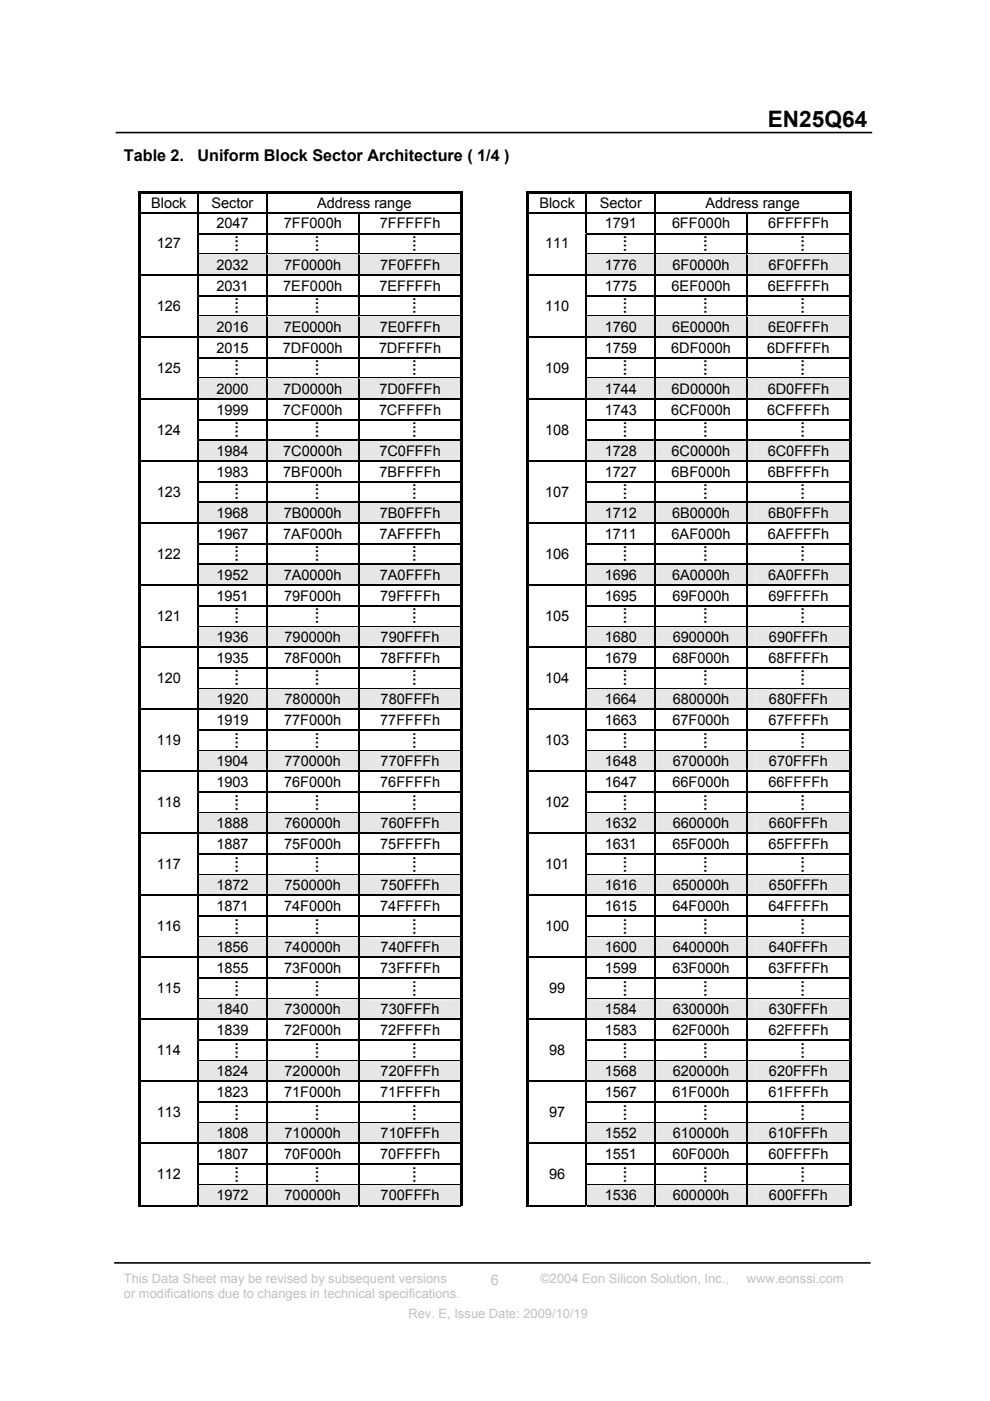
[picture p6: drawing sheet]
<svg xmlns="http://www.w3.org/2000/svg" width="210mm" height="297mm" viewBox="0 0 210 297" stroke-linecap="round" stroke-linejoin="round" font-family="sans-serif">
<defs><g id="words">
<text font-size="4.8" x="162.9" y="26.9">EN25Q64</text>
<g font-size="3.4">
<text x="26.3" y="34.1">Table 2.</text>
<text x="41.9" y="34.1">Uniform Block Sector Architecture ( 1/4 )</text>
</g>
<g font-size="3.1">
<text x="32" y="44.2">Block</text>
<text x="44.8" y="44.2">Sector</text>
<text x="67.3" y="44.2">Address range</text>
<text x="114.4" y="44.2">Block</text>
<text x="127.2" y="44.2">Sector</text>
<text x="149.6" y="44.2">Address range</text>
<text x="33.3" y="52.7">127</text>
<text x="45.9" y="48.4">2047</text>
<text x="50.4" y="53.5" transform="rotate(-90 50.4 53.5)">….</text>
<text x="60.2" y="48.4">7FF000h</text>
<text x="67.5" y="53.5" transform="rotate(-90 67.5 53.5)">….</text>
<text x="80.5" y="48.4">7FFFFFh</text>
<text x="88.1" y="53.5" transform="rotate(-90 88.1 53.5)">….</text>
<text x="115.6" y="52.7">111</text>
<text x="128.3" y="48.4">1791</text>
<text x="132.8" y="53.5" transform="rotate(-90 132.8 53.5)">….</text>
<text x="142.5" y="48.4">6FF000h</text>
<text x="149.8" y="53.5" transform="rotate(-90 149.8 53.5)">….</text>
<text x="162.9" y="48.4">6FFFFFh</text>
<text x="170.5" y="53.5" transform="rotate(-90 170.5 53.5)">….</text>
<text x="45.9" y="57.2">2032</text>
<text x="60.3" y="57.2">7F0000h</text>
<text x="80.6" y="57.2">7F0FFFh</text>
<text x="128.3" y="57.2">1776</text>
<text x="142.6" y="57.2">6F0000h</text>
<text x="163" y="57.2">6F0FFFh</text>
<text x="33.3" y="65.8">126</text>
<text x="45.9" y="61.6">2031</text>
<text x="60.1" y="61.6">7EF000h</text>
<text x="80.5" y="61.6">7EFFFFh</text>
<text x="115.6" y="65.8">110</text>
<text x="128.3" y="61.6">1775</text>
<text x="142.5" y="61.6">6EF000h</text>
<text x="162.8" y="61.6">6EFFFFh</text>
<text x="45.9" y="70.4">2016</text>
<text x="50.4" y="66.6" transform="rotate(-90 50.4 66.6)">….</text>
<text x="60.2" y="70.4">7E0000h</text>
<text x="67.5" y="66.6" transform="rotate(-90 67.5 66.6)">….</text>
<text x="80.6" y="70.4">7E0FFFh</text>
<text x="88.1" y="66.6" transform="rotate(-90 88.1 66.6)">….</text>
<text x="128.3" y="70.4">1760</text>
<text x="132.8" y="66.6" transform="rotate(-90 132.8 66.6)">….</text>
<text x="142.5" y="70.4">6E0000h</text>
<text x="149.8" y="66.6" transform="rotate(-90 149.8 66.6)">….</text>
<text x="162.9" y="70.4">6E0FFFh</text>
<text x="170.5" y="66.6" transform="rotate(-90 170.5 66.6)">….</text>
<text x="45.9" y="74.7">2015</text>
<text x="60" y="74.7">7DF000h</text>
<text x="80.4" y="74.7">7DFFFFh</text>
<text x="128.3" y="74.7">1759</text>
<text x="142.4" y="74.7">6DF000h</text>
<text x="162.7" y="74.7">6DFFFFh</text>
<text x="33.3" y="79">125</text>
<text x="45.9" y="83.5">2000</text>
<text x="50.4" y="79.8" transform="rotate(-90 50.4 79.8)">….</text>
<text x="60.1" y="83.5">7D0000h</text>
<text x="67.5" y="79.8" transform="rotate(-90 67.5 79.8)">….</text>
<text x="80.5" y="83.5">7D0FFFh</text>
<text x="88.1" y="79.8" transform="rotate(-90 88.1 79.8)">….</text>
<text x="115.6" y="79">109</text>
<text x="128.3" y="83.5">1744</text>
<text x="132.8" y="79.8" transform="rotate(-90 132.8 79.8)">….</text>
<text x="142.5" y="83.5">6D0000h</text>
<text x="149.8" y="79.8" transform="rotate(-90 149.8 79.8)">….</text>
<text x="162.8" y="83.5">6D0FFFh</text>
<text x="170.5" y="79.8" transform="rotate(-90 170.5 79.8)">….</text>
<text x="45.9" y="87.9">1999</text>
<text x="60" y="87.9">7CF000h</text>
<text x="80.4" y="87.9">7CFFFFh</text>
<text x="128.3" y="87.9">1743</text>
<text x="142.4" y="87.9">6CF000h</text>
<text x="162.7" y="87.9">6CFFFFh</text>
<text x="33.3" y="92.2">124</text>
<text x="50.4" y="92.9" transform="rotate(-90 50.4 92.9)">….</text>
<text x="67.5" y="92.9" transform="rotate(-90 67.5 92.9)">….</text>
<text x="88.1" y="92.9" transform="rotate(-90 88.1 92.9)">….</text>
<text x="115.6" y="92.2">108</text>
<text x="132.8" y="92.9" transform="rotate(-90 132.8 92.9)">….</text>
<text x="149.8" y="92.9" transform="rotate(-90 149.8 92.9)">….</text>
<text x="170.5" y="92.9" transform="rotate(-90 170.5 92.9)">….</text>
<text x="45.9" y="96.7">1984</text>
<text x="45.9" y="101">1983</text>
<text x="60.1" y="101">7BF000h</text>
<text x="60.1" y="96.7">7C0000h</text>
<text x="80.5" y="101">7BFFFFh</text>
<text x="80.5" y="96.7">7C0FFFh</text>
<text x="128.3" y="96.7">1728</text>
<text x="128.3" y="101">1727</text>
<text x="142.5" y="101">6BF000h</text>
<text x="142.5" y="96.7">6C0000h</text>
<text x="162.8" y="101">6BFFFFh</text>
<text x="162.8" y="96.7">6C0FFFh</text>
<text x="33.3" y="105.3">123</text>
<text x="50.4" y="106.1" transform="rotate(-90 50.4 106.1)">….</text>
<text x="67.5" y="106.1" transform="rotate(-90 67.5 106.1)">….</text>
<text x="88.1" y="106.1" transform="rotate(-90 88.1 106.1)">….</text>
<text x="115.6" y="105.3">107</text>
<text x="132.8" y="106.1" transform="rotate(-90 132.8 106.1)">….</text>
<text x="149.8" y="106.1" transform="rotate(-90 149.8 106.1)">….</text>
<text x="170.5" y="106.1" transform="rotate(-90 170.5 106.1)">….</text>
<text x="45.9" y="109.8">1968</text>
<text x="60.2" y="109.8">7B0000h</text>
<text x="80.6" y="109.8">7B0FFFh</text>
<text x="128.3" y="109.8">1712</text>
<text x="142.5" y="109.8">6B0000h</text>
<text x="162.9" y="109.8">6B0FFFh</text>
<text x="33.3" y="118.5">122</text>
<text x="45.9" y="114.2">1967</text>
<text x="50.4" y="119.3" transform="rotate(-90 50.4 119.3)">….</text>
<text x="60.1" y="114.2">7AF000h</text>
<text x="67.5" y="119.3" transform="rotate(-90 67.5 119.3)">….</text>
<text x="80.5" y="114.2">7AFFFFh</text>
<text x="88.1" y="119.3" transform="rotate(-90 88.1 119.3)">….</text>
<text x="115.6" y="118.5">106</text>
<text x="128.3" y="114.2">1711</text>
<text x="132.8" y="119.3" transform="rotate(-90 132.8 119.3)">….</text>
<text x="142.5" y="114.2">6AF000h</text>
<text x="149.8" y="119.3" transform="rotate(-90 149.8 119.3)">….</text>
<text x="162.8" y="114.2">6AFFFFh</text>
<text x="170.5" y="119.3" transform="rotate(-90 170.5 119.3)">….</text>
<text x="45.9" y="123">1952</text>
<text x="60.2" y="123">7A0000h</text>
<text x="80.6" y="123">7A0FFFh</text>
<text x="128.3" y="123">1696</text>
<text x="142.5" y="123">6A0000h</text>
<text x="162.9" y="123">6A0FFFh</text>
<text x="33.3" y="131.6">121</text>
<text x="45.9" y="127.4">1951</text>
<text x="60.3" y="127.4">79F000h</text>
<text x="80.6" y="127.4">79FFFFh</text>
<text x="115.6" y="131.6">105</text>
<text x="128.3" y="127.4">1695</text>
<text x="142.6" y="127.4">69F000h</text>
<text x="163" y="127.4">69FFFFh</text>
<text x="45.9" y="136.1">1936</text>
<text x="50.4" y="132.4" transform="rotate(-90 50.4 132.4)">….</text>
<text x="60.3" y="136.1">790000h</text>
<text x="67.5" y="132.4" transform="rotate(-90 67.5 132.4)">….</text>
<text x="80.7" y="136.1">790FFFh</text>
<text x="88.1" y="132.4" transform="rotate(-90 88.1 132.4)">….</text>
<text x="128.3" y="136.1">1680</text>
<text x="132.8" y="132.4" transform="rotate(-90 132.8 132.4)">….</text>
<text x="142.7" y="136.1">690000h</text>
<text x="149.8" y="132.4" transform="rotate(-90 149.8 132.4)">….</text>
<text x="163.1" y="136.1">690FFFh</text>
<text x="170.5" y="132.4" transform="rotate(-90 170.5 132.4)">….</text>
<text x="45.9" y="140.5">1935</text>
<text x="60.3" y="140.5">78F000h</text>
<text x="80.6" y="140.5">78FFFFh</text>
<text x="128.3" y="140.5">1679</text>
<text x="142.6" y="140.5">68F000h</text>
<text x="163" y="140.5">68FFFFh</text>
<text x="33.3" y="144.8">120</text>
<text x="45.9" y="149.3">1920</text>
<text x="50.4" y="145.5" transform="rotate(-90 50.4 145.5)">….</text>
<text x="60.3" y="149.3">780000h</text>
<text x="67.5" y="145.5" transform="rotate(-90 67.5 145.5)">….</text>
<text x="80.7" y="149.3">780FFFh</text>
<text x="88.1" y="145.5" transform="rotate(-90 88.1 145.5)">….</text>
<text x="115.6" y="144.8">104</text>
<text x="128.3" y="149.3">1664</text>
<text x="132.8" y="145.5" transform="rotate(-90 132.8 145.5)">….</text>
<text x="142.7" y="149.3">680000h</text>
<text x="149.8" y="145.5" transform="rotate(-90 149.8 145.5)">….</text>
<text x="163.1" y="149.3">680FFFh</text>
<text x="170.5" y="145.5" transform="rotate(-90 170.5 145.5)">….</text>
<text x="45.9" y="153.7">1919</text>
<text x="60.3" y="153.7">77F000h</text>
<text x="80.6" y="153.7">77FFFFh</text>
<text x="128.3" y="153.7">1663</text>
<text x="142.6" y="153.7">67F000h</text>
<text x="163" y="153.7">67FFFFh</text>
<text x="33.3" y="157.9">119</text>
<text x="50.4" y="158.7" transform="rotate(-90 50.4 158.7)">….</text>
<text x="67.5" y="158.7" transform="rotate(-90 67.5 158.7)">….</text>
<text x="88.1" y="158.7" transform="rotate(-90 88.1 158.7)">….</text>
<text x="115.6" y="157.9">103</text>
<text x="132.8" y="158.7" transform="rotate(-90 132.8 158.7)">….</text>
<text x="149.8" y="158.7" transform="rotate(-90 149.8 158.7)">….</text>
<text x="170.5" y="158.7" transform="rotate(-90 170.5 158.7)">….</text>
<text x="45.9" y="162.4">1904</text>
<text x="45.9" y="166.8">1903</text>
<text x="60.3" y="166.8">76F000h</text>
<text x="60.3" y="162.4">770000h</text>
<text x="80.6" y="166.8">76FFFFh</text>
<text x="80.7" y="162.4">770FFFh</text>
<text x="128.3" y="162.4">1648</text>
<text x="128.3" y="166.8">1647</text>
<text x="142.6" y="166.8">66F000h</text>
<text x="142.7" y="162.4">670000h</text>
<text x="163" y="166.8">66FFFFh</text>
<text x="163.1" y="162.4">670FFFh</text>
<text x="33.3" y="171.1">118</text>
<text x="50.4" y="171.9" transform="rotate(-90 50.4 171.9)">….</text>
<text x="67.5" y="171.9" transform="rotate(-90 67.5 171.9)">….</text>
<text x="88.1" y="171.9" transform="rotate(-90 88.1 171.9)">….</text>
<text x="115.6" y="171.1">102</text>
<text x="132.8" y="171.9" transform="rotate(-90 132.8 171.9)">….</text>
<text x="149.8" y="171.9" transform="rotate(-90 149.8 171.9)">….</text>
<text x="170.5" y="171.9" transform="rotate(-90 170.5 171.9)">….</text>
<text x="45.9" y="175.6">1888</text>
<text x="45.9" y="180">1887</text>
<text x="60.3" y="180">75F000h</text>
<text x="60.3" y="175.6">760000h</text>
<text x="80.6" y="180">75FFFFh</text>
<text x="80.7" y="175.6">760FFFh</text>
<text x="128.3" y="175.6">1632</text>
<text x="128.3" y="180">1631</text>
<text x="142.6" y="180">65F000h</text>
<text x="142.7" y="175.6">660000h</text>
<text x="163" y="180">65FFFFh</text>
<text x="163.1" y="175.6">660FFFh</text>
<text x="33.3" y="184.2">117</text>
<text x="50.4" y="185" transform="rotate(-90 50.4 185)">….</text>
<text x="67.5" y="185" transform="rotate(-90 67.5 185)">….</text>
<text x="88.1" y="185" transform="rotate(-90 88.1 185)">….</text>
<text x="115.6" y="184.2">101</text>
<text x="132.8" y="185" transform="rotate(-90 132.8 185)">….</text>
<text x="149.8" y="185" transform="rotate(-90 149.8 185)">….</text>
<text x="170.5" y="185" transform="rotate(-90 170.5 185)">….</text>
<text x="45.9" y="188.7">1872</text>
<text x="60.3" y="188.7">750000h</text>
<text x="80.7" y="188.7">750FFFh</text>
<text x="128.3" y="188.7">1616</text>
<text x="142.7" y="188.7">650000h</text>
<text x="163.1" y="188.7">650FFFh</text>
<text x="33.3" y="197.4">116</text>
<text x="45.9" y="193.1">1871</text>
<text x="60.3" y="193.1">74F000h</text>
<text x="80.6" y="193.1">74FFFFh</text>
<text x="115.6" y="197.4">100</text>
<text x="128.3" y="193.1">1615</text>
<text x="142.6" y="193.1">64F000h</text>
<text x="163" y="193.1">64FFFFh</text>
<text x="45.9" y="201.9">1856</text>
<text x="50.4" y="198.2" transform="rotate(-90 50.4 198.2)">….</text>
<text x="60.3" y="201.9">740000h</text>
<text x="67.5" y="198.2" transform="rotate(-90 67.5 198.2)">….</text>
<text x="80.7" y="201.9">740FFFh</text>
<text x="88.1" y="198.2" transform="rotate(-90 88.1 198.2)">….</text>
<text x="128.3" y="201.9">1600</text>
<text x="132.8" y="198.2" transform="rotate(-90 132.8 198.2)">….</text>
<text x="142.7" y="201.9">640000h</text>
<text x="149.8" y="198.2" transform="rotate(-90 149.8 198.2)">….</text>
<text x="163.1" y="201.9">640FFFh</text>
<text x="170.5" y="198.2" transform="rotate(-90 170.5 198.2)">….</text>
<text x="45.9" y="206.3">1855</text>
<text x="60.3" y="206.3">73F000h</text>
<text x="80.6" y="206.3">73FFFFh</text>
<text x="128.3" y="206.3">1599</text>
<text x="142.6" y="206.3">63F000h</text>
<text x="163" y="206.3">63FFFFh</text>
<text x="33.3" y="210.5">115</text>
<text x="45.9" y="215.1">1840</text>
<text x="50.4" y="211.3" transform="rotate(-90 50.4 211.3)">….</text>
<text x="60.3" y="215.1">730000h</text>
<text x="67.5" y="211.3" transform="rotate(-90 67.5 211.3)">….</text>
<text x="80.7" y="215.1">730FFFh</text>
<text x="88.1" y="211.3" transform="rotate(-90 88.1 211.3)">….</text>
<text x="116.5" y="210.5">99</text>
<text x="128.3" y="215.1">1584</text>
<text x="132.8" y="211.3" transform="rotate(-90 132.8 211.3)">….</text>
<text x="142.7" y="215.1">630000h</text>
<text x="149.8" y="211.3" transform="rotate(-90 149.8 211.3)">….</text>
<text x="163.1" y="215.1">630FFFh</text>
<text x="170.5" y="211.3" transform="rotate(-90 170.5 211.3)">….</text>
<text x="45.9" y="219.4">1839</text>
<text x="60.3" y="219.4">72F000h</text>
<text x="80.6" y="219.4">72FFFFh</text>
<text x="128.3" y="219.4">1583</text>
<text x="142.6" y="219.4">62F000h</text>
<text x="163" y="219.4">62FFFFh</text>
<text x="33.3" y="223.7">114</text>
<text x="50.4" y="224.5" transform="rotate(-90 50.4 224.5)">….</text>
<text x="67.5" y="224.5" transform="rotate(-90 67.5 224.5)">….</text>
<text x="88.1" y="224.5" transform="rotate(-90 88.1 224.5)">….</text>
<text x="116.5" y="223.7">98</text>
<text x="132.8" y="224.5" transform="rotate(-90 132.8 224.5)">….</text>
<text x="149.8" y="224.5" transform="rotate(-90 149.8 224.5)">….</text>
<text x="170.5" y="224.5" transform="rotate(-90 170.5 224.5)">….</text>
<text x="45.9" y="228.2">1824</text>
<text x="45.9" y="232.6">1823</text>
<text x="60.3" y="232.6">71F000h</text>
<text x="60.3" y="228.2">720000h</text>
<text x="80.6" y="232.6">71FFFFh</text>
<text x="80.7" y="228.2">720FFFh</text>
<text x="128.3" y="228.2">1568</text>
<text x="128.3" y="232.6">1567</text>
<text x="142.6" y="232.6">61F000h</text>
<text x="142.7" y="228.2">620000h</text>
<text x="163" y="232.6">61FFFFh</text>
<text x="163.1" y="228.2">620FFFh</text>
<text x="33.3" y="236.8">113</text>
<text x="50.4" y="237.6" transform="rotate(-90 50.4 237.6)">….</text>
<text x="67.5" y="237.6" transform="rotate(-90 67.5 237.6)">….</text>
<text x="88.1" y="237.6" transform="rotate(-90 88.1 237.6)">….</text>
<text x="116.5" y="236.8">97</text>
<text x="132.8" y="237.6" transform="rotate(-90 132.8 237.6)">….</text>
<text x="149.8" y="237.6" transform="rotate(-90 149.8 237.6)">….</text>
<text x="170.5" y="237.6" transform="rotate(-90 170.5 237.6)">….</text>
<text x="45.9" y="241.3">1808</text>
<text x="45.9" y="245.7">1807</text>
<text x="60.3" y="245.7">70F000h</text>
<text x="60.3" y="241.3">710000h</text>
<text x="80.6" y="245.7">70FFFFh</text>
<text x="80.7" y="241.3">710FFFh</text>
<text x="128.3" y="241.3">1552</text>
<text x="128.3" y="245.7">1551</text>
<text x="142.6" y="245.7">60F000h</text>
<text x="142.7" y="241.3">610000h</text>
<text x="163" y="245.7">60FFFFh</text>
<text x="163.1" y="241.3">610FFFh</text>
<text x="33.3" y="250">112</text>
<text x="50.4" y="250.8" transform="rotate(-90 50.4 250.8)">….</text>
<text x="67.5" y="250.8" transform="rotate(-90 67.5 250.8)">….</text>
<text x="88.1" y="250.8" transform="rotate(-90 88.1 250.8)">….</text>
<text x="116.5" y="250">96</text>
<text x="132.8" y="250.8" transform="rotate(-90 132.8 250.8)">….</text>
<text x="149.8" y="250.8" transform="rotate(-90 149.8 250.8)">….</text>
<text x="170.5" y="250.8" transform="rotate(-90 170.5 250.8)">….</text>
<text x="45.9" y="254.5">1972</text>
<text x="60.3" y="254.5">700000h</text>
<text x="80.7" y="254.5">700FFFh</text>
<text x="128.3" y="254.5">1536</text>
<text x="142.7" y="254.5">600000h</text>
<text x="163.1" y="254.5">600FFFh</text>
</g>
<text font-size="3.1" fill="#c0c0c0" x="104.1" y="272.5">6</text>
<g font-size="2.7" fill="#c0c0c0">
<text x="26.3" y="275.3">or modifications due to changes in technical specifications.</text>
<text x="26.3" y="272.1">This Data Sheet may be revised by subsequent versions</text>
<text x="114.6" y="272.1">©2004 Eon Silicon Solution, Inc.,</text>
<text x="158.4" y="272.1">www.eonssi.com</text>
<text x="86.6" y="279.5">Rev. E, Issue Date: 2009/10/19</text>
</g>
</g></defs>
<path d="M24.5 28.1h160.5" fill="none" stroke="#000" stroke-width=".34"/>
<path d="M86.3 276.6h51.2v3.7h-51.2z" fill="#fff"/>
<path d="M24.2 267.8h160.5" fill="none" stroke="#000" stroke-width=".34"/>
<g fill="#000">
<path d="M29.4 40.6h.5v.5h-.5zM29.4 40.6h68.8v.5h-68.8zM29.4 41.1h.5v3.9h-.5zM29.4 45h.5v.3h-.5zM29.4 45.3h.5v4.1h-.5zM29.4 49.4h.5v.3h-.5zM29.4 49.7h.5v4.1h-.5zM41.9 45h.3v.3h-.3zM56.5 45h.2v.3h-.2zM75.9 45h.3v.3h-.3zM97.7 40.6h.5v.5h-.5zM97.7 41.1h.5v3.9h-.5z"/>
<path d="M97.7 45h.5v.3h-.5zM97.7 45.3h.5v4.1h-.5zM97.7 49.7h.5v4.1h-.5z"/>
</g>
<path d="M41.9 49.5h56.3M42 41.1v3.9M42 45.3v4.1M42 49.7v4.1" fill="none" stroke="#000" stroke-width=".25"/>
<path d="M29.9 45.1h12M42.2 45.1h14.3M56.6 41.1v3.9M56.6 45.3v4.1M56.6 49.7v4.1M56.7 45.1h19.2M76.1 45.3v4.1M76.1 49.7v4.1M76.2 45.1h21.5" fill="none" stroke="#000" stroke-width=".23"/>
<g fill="#e6e6e6">
<path d="M42.2 54.1h14.3v4.1h-14.3z"/>
<path d="M43.9 54.3h10.9v3.6h-10.9z"/>
<path d="M56.7 54.1h19.2v4.1h-19.2z"/>
<path d="M58.5 54.3h15.7v3.6h-15.7z"/>
<path d="M76.2 54.1h21.5v4.1h-21.5z"/>
<path d="M77.9 54.3h18.2v3.6h-18.2z"/>
</g>
<g fill="#000">
<path d="M29.4 53.8h.5v.3h-.5zM29.4 54.1h.5v4.1h-.5zM29.4 58.2h.5v.2h-.5zM41.9 53.8h.3v.3h-.3zM41.9 58.2h.3v.2h-.3zM56.5 53.8h.2v.3h-.2zM56.5 58.2h.2v.2h-.2zM75.9 53.8h.3v.3h-.3zM75.9 58.2h.3v.2h-.3zM97.7 53.8h.5v.3h-.5zM97.7 54.1h.5v4.1h-.5zM97.7 58.2h.5v.2h-.5z"/>
<path d="M29.4 58.4h.5v4.1h-.5zM29.4 62.5h.5v.3h-.5zM29.4 62.8h.5v4.1h-.5zM41.9 62.5h.3v.3h-.3zM56.5 62.5h.2v.3h-.2zM75.9 62.5h.3v.3h-.3zM97.7 58.4h.5v4.1h-.5zM97.7 62.5h.5v.3h-.5zM97.7 62.8h.5v4.1h-.5z"/>
</g>
<g fill="none" stroke="#000" stroke-width=".25">
<path d="M29.9 58.3h12M42 54.1v4.1M42 58.4v4.1M42.2 53.9h14.3M42.2 58.3h14.3M56.7 53.9h19.2M56.7 58.3h19.2M76.2 53.9h21.5M76.2 58.3h21.5M42 62.8v4.1M42.2 62.7h14.3M56.7 62.7h19.2"/>
<path d="M76.2 62.7h21.5"/>
</g>
<path d="M42.2 54h14.3M56.7 54h19.2M76.2 54h21.5" fill="none" stroke="#e6e6e6" stroke-width=".21"/>
<path d="M56.6 54.1v4.1M56.6 58.4v4.1M76.1 54.1v4.1M76.1 58.4v4.1M56.6 62.8v4.1M76.1 62.8v4.1" fill="none" stroke="#000" stroke-width=".23"/>
<g fill="#e6e6e6">
<path d="M42.2 67.2h14.3v4.1h-14.3z"/>
<path d="M43.9 67.5h10.9v3.5h-10.9z"/>
<path d="M56.7 67.2h19.2v4.1h-19.2z"/>
<path d="M58.5 67.5h15.7v3.5h-15.7z"/>
<path d="M76.2 67.2h21.5v4.1h-21.5z"/>
<path d="M77.9 67.5h18.2v3.5h-18.2z"/>
</g>
<g fill="#000">
<path d="M29.4 66.9h.5v.3h-.5zM29.4 67.2h.5v4.1h-.5zM29.4 71.3h.5v.3h-.5zM29.4 71.6h.5v4.1h-.5zM29.4 75.7h.5v.3h-.5zM41.9 66.9h.3v.3h-.3zM41.9 71.3h.3v.3h-.3zM41.9 75.7h.3v.3h-.3zM56.5 66.9h.2v.3h-.2zM56.5 71.3h.2v.3h-.2zM56.5 75.7h.2v.3h-.2zM75.9 66.9h.3v.3h-.3z"/>
<path d="M75.9 71.3h.3v.3h-.3zM75.9 75.7h.3v.3h-.3zM97.7 66.9h.5v.3h-.5zM97.7 67.2h.5v4.1h-.5zM97.7 71.3h.5v.3h-.5zM97.7 71.6h.5v4.1h-.5zM97.7 75.7h.5v.3h-.5zM29.4 76h.5v4.1h-.5zM97.7 76h.5v4.1h-.5z"/>
</g>
<path d="M42 67.2v4.1M42 71.6v4.1M42 76v4.1M42.2 67.1h14.3M56.7 67.1h19.2M76.2 67.1h21.5" fill="none" stroke="#000" stroke-width=".25"/>
<path d="M42.2 67.2h14.3M56.7 67.2h19.2M76.2 67.2h21.5" fill="none" stroke="#e6e6e6" stroke-width=".21"/>
<g fill="none" stroke="#000" stroke-width=".23">
<path d="M29.9 71.4h12M42.2 71.4h14.3M42.2 75.8h14.3M56.6 67.2v4.1M56.6 71.6v4.1M56.6 76v4.1M56.7 71.4h19.2M56.7 75.8h19.2M76.1 67.2v4.1M76.1 71.6v4.1M76.1 76v4.1M76.2 71.4h21.5"/>
<path d="M76.2 75.8h21.5"/>
</g>
<g fill="#e6e6e6">
<path d="M42.2 80.3h14.3v4.2h-14.3z"/>
<path d="M43.9 80.6h10.9v3.6h-10.9z"/>
<path d="M56.7 80.3h19.2v4.2h-19.2z"/>
<path d="M58.5 80.6h15.7v3.6h-15.7z"/>
<path d="M76.2 80.3h21.5v4.2h-21.5z"/>
<path d="M77.9 80.6h18.2v3.6h-18.2z"/>
</g>
<g fill="#000">
<path d="M29.4 80.1h.5v.2h-.5zM29.4 80.3h.5v4.2h-.5zM29.4 84.5h.5v.3h-.5zM29.4 84.8h.5v4.1h-.5zM29.4 88.9h.5v.2h-.5zM29.4 89.1h.5v4.1h-.5zM41.9 80.1h.3v.2h-.3zM41.9 84.5h.3v.3h-.3zM41.9 88.9h.3v.2h-.3zM56.5 80.1h.2v.2h-.2zM56.5 84.5h.2v.3h-.2zM56.5 88.9h.2v.2h-.2z"/>
<path d="M75.9 80.1h.3v.2h-.3zM75.9 84.5h.3v.3h-.3zM75.9 88.9h.3v.2h-.3zM97.7 80.1h.5v.2h-.5zM97.7 80.3h.5v4.2h-.5zM97.7 84.5h.5v.3h-.5zM97.7 84.8h.5v4.1h-.5zM97.7 88.9h.5v.2h-.5zM97.7 89.1h.5v4.1h-.5z"/>
</g>
<path d="M42.2 80.2h14.3M56.6 80.3v4.2M56.6 84.8v4.1M56.6 89.1v4.1M56.7 80.2h19.2M76.1 80.3v4.2M76.1 84.8v4.1M76.1 89.1v4.1M76.2 80.2h21.5" fill="none" stroke="#000" stroke-width=".23"/>
<path d="M42.2 80.3h14.3M56.7 80.3h19.2M76.2 80.3h21.5" fill="none" stroke="#e6e6e6" stroke-width=".21"/>
<path d="M29.9 84.6h12M42 80.3v4.2M42 84.8v4.1M42 89.1v4.1M42.2 84.6h14.3M42.2 89h14.3M56.7 84.6h19.2M56.7 89h19.2M76.2 84.6h21.5M76.2 89h21.5" fill="none" stroke="#000" stroke-width=".25"/>
<g fill="#e6e6e6">
<path d="M42.2 93.5h14.3v4.1h-14.3z"/>
<path d="M43.9 93.8h10.9v3.5h-10.9z"/>
<path d="M56.7 93.5h19.2v4.1h-19.2z"/>
<path d="M58.5 93.8h15.7v3.5h-15.7z"/>
<path d="M76.2 93.5h21.5v4.1h-21.5z"/>
<path d="M77.9 93.8h18.2v3.5h-18.2z"/>
</g>
<g fill="#000">
<path d="M29.4 93.2h.5v.3h-.5zM29.4 93.5h.5v4.1h-.5zM29.4 97.6h.5v.3h-.5zM41.9 93.2h.3v.3h-.3zM41.9 97.6h.3v.3h-.3zM56.5 93.2h.2v.3h-.2zM56.5 97.6h.2v.3h-.2zM75.9 93.2h.3v.3h-.3zM75.9 97.6h.3v.3h-.3zM97.7 93.2h.5v.3h-.5zM97.7 93.5h.5v4.1h-.5zM97.7 97.6h.5v.3h-.5z"/>
<path d="M29.4 97.9h.5v4.1h-.5zM29.4 102h.5v.3h-.5zM29.4 102.3h.5v4.1h-.5zM41.9 102h.3v.3h-.3zM56.5 102h.2v.3h-.2zM75.9 102h.3v.3h-.3zM97.7 97.9h.5v4.1h-.5zM97.7 102h.5v.3h-.5zM97.7 102.3h.5v4.1h-.5z"/>
</g>
<path d="M29.9 97.7h12M42 93.5v4.1M42 97.9v4.1M42.2 93.4h14.3M42.2 97.7h14.3M56.7 93.4h19.2M56.7 97.7h19.2M76.2 93.4h21.5M76.2 97.7h21.5M42 102.3v4.1" fill="none" stroke="#000" stroke-width=".25"/>
<path d="M42.2 93.5h14.3M56.7 93.5h19.2M76.2 93.5h21.5" fill="none" stroke="#e6e6e6" stroke-width=".21"/>
<path d="M56.6 93.5v4.1M56.6 97.9v4.1M76.1 93.5v4.1M76.1 97.9v4.1M42.2 102.1h14.3M56.6 102.3v4.1M56.7 102.1h19.2M76.1 102.3v4.1M76.2 102.1h21.5" fill="none" stroke="#000" stroke-width=".23"/>
<g fill="#e6e6e6">
<path d="M42.2 106.7h14.3v4.1h-14.3z"/>
<path d="M43.9 106.9h10.9v3.6h-10.9z"/>
<path d="M56.7 106.7h19.2v4.1h-19.2z"/>
<path d="M58.5 106.9h15.7v3.6h-15.7z"/>
<path d="M76.2 106.7h21.5v4.1h-21.5z"/>
<path d="M77.9 106.9h18.2v3.6h-18.2z"/>
</g>
<g fill="#000">
<path d="M29.4 106.4h.5v.3h-.5zM29.4 106.7h.5v4.1h-.5zM29.4 110.8h.5v.2h-.5zM29.4 111h.5v4.2h-.5zM29.4 115.2h.5v.2h-.5zM29.4 115.4h.5v4.1h-.5zM41.9 106.4h.3v.3h-.3zM41.9 110.8h.3v.2h-.3zM41.9 115.2h.3v.2h-.3zM56.5 106.4h.2v.3h-.2zM56.5 110.8h.2v.2h-.2zM56.5 115.2h.2v.2h-.2z"/>
<path d="M75.9 106.4h.3v.3h-.3zM75.9 110.8h.3v.2h-.3zM75.9 115.2h.3v.2h-.3zM97.7 106.4h.5v.3h-.5zM97.7 106.7h.5v4.1h-.5zM97.7 110.8h.5v.2h-.5zM97.7 111h.5v4.2h-.5zM97.7 115.2h.5v.2h-.5zM97.7 115.4h.5v4.1h-.5z"/>
</g>
<g fill="none" stroke="#000" stroke-width=".23">
<path d="M29.9 110.9h12M42.2 106.5h14.3M42.2 110.9h14.3M56.6 106.7v4.1M56.6 111v4.2M56.6 115.4v4.1M56.7 106.5h19.2M56.7 110.9h19.2M76.1 106.7v4.1M76.1 111v4.2M76.1 115.4v4.1M76.2 106.5h21.5"/>
<path d="M76.2 110.9h21.5"/>
</g>
<path d="M42.2 106.6h14.3M56.7 106.6h19.2M76.2 106.6h21.5" fill="none" stroke="#e6e6e6" stroke-width=".21"/>
<path d="M42 106.7v4.1M42 111v4.2M42 115.4v4.1M42.2 115.3h14.3M56.7 115.3h19.2M76.2 115.3h21.5" fill="none" stroke="#000" stroke-width=".25"/>
<g fill="#e6e6e6">
<path d="M42.2 119.8h14.3v4.1h-14.3z"/>
<path d="M43.9 120.1h10.9v3.6h-10.9z"/>
<path d="M56.7 119.8h19.2v4.1h-19.2z"/>
<path d="M58.5 120.1h15.7v3.6h-15.7z"/>
<path d="M76.2 119.8h21.5v4.1h-21.5z"/>
<path d="M77.9 120.1h18.2v3.6h-18.2z"/>
</g>
<g fill="#000">
<path d="M29.4 119.5h.5v.3h-.5zM41.9 119.5h.3v.3h-.3zM56.5 119.5h.2v.3h-.2zM75.9 119.5h.3v.3h-.3zM97.7 119.5h.5v.3h-.5zM29.4 119.8h.5v4.1h-.5zM29.4 123.9h.5v.3h-.5zM29.4 124.2h.5v4.1h-.5zM29.4 128.3h.5v.3h-.5zM29.4 128.6h.5v4.1h-.5zM41.9 123.9h.3v.3h-.3zM41.9 128.3h.3v.3h-.3z"/>
<path d="M56.5 123.9h.2v.3h-.2zM56.5 128.3h.2v.3h-.2zM75.9 123.9h.3v.3h-.3zM75.9 128.3h.3v.3h-.3zM97.7 119.8h.5v4.1h-.5zM97.7 123.9h.5v.3h-.5zM97.7 124.2h.5v4.1h-.5zM97.7 128.3h.5v.3h-.5zM97.7 128.6h.5v4.1h-.5z"/>
</g>
<g fill="none" stroke="#000" stroke-width=".25">
<path d="M42 119.8v4.1M42.2 119.7h14.3M56.7 119.7h19.2M76.2 119.7h21.5M29.9 124.1h12M42 124.2v4.1M42 128.6v4.1M42.2 124.1h14.3M42.2 128.4h14.3M56.7 124.1h19.2M56.7 128.4h19.2M76.2 124.1h21.5"/>
<path d="M76.2 128.4h21.5"/>
</g>
<path d="M42.2 119.8h14.3M56.7 119.8h19.2M76.2 119.8h21.5" fill="none" stroke="#e6e6e6" stroke-width=".21"/>
<path d="M56.6 119.8v4.1M76.1 119.8v4.1M56.6 124.2v4.1M56.6 128.6v4.1M76.1 124.2v4.1M76.1 128.6v4.1" fill="none" stroke="#000" stroke-width=".23"/>
<g fill="#e6e6e6">
<path d="M42.2 133h14.3v4.1h-14.3z"/>
<path d="M43.9 133.2h10.9v3.6h-10.9z"/>
<path d="M56.7 133h19.2v4.1h-19.2z"/>
<path d="M58.5 133.2h15.7v3.6h-15.7z"/>
<path d="M76.2 133h21.5v4.1h-21.5z"/>
<path d="M77.9 133.2h18.2v3.6h-18.2z"/>
</g>
<g fill="#000">
<path d="M29.4 132.7h.5v.3h-.5zM29.4 133h.5v4.1h-.5zM29.4 137.1h.5v.3h-.5zM41.9 132.7h.3v.3h-.3zM41.9 137.1h.3v.3h-.3zM56.5 132.7h.2v.3h-.2zM56.5 137.1h.2v.3h-.2zM75.9 132.7h.3v.3h-.3zM75.9 137.1h.3v.3h-.3zM97.7 132.7h.5v.3h-.5zM97.7 133h.5v4.1h-.5zM97.7 137.1h.5v.3h-.5z"/>
<path d="M29.4 137.4h.5v4.1h-.5zM29.4 141.5h.5v.2h-.5zM29.4 141.7h.5v4.2h-.5zM41.9 141.5h.3v.2h-.3zM56.5 141.5h.2v.2h-.2zM75.9 141.5h.3v.2h-.3zM97.7 137.4h.5v4.1h-.5zM97.7 141.5h.5v.2h-.5zM97.7 141.7h.5v4.2h-.5z"/>
</g>
<g fill="none" stroke="#000" stroke-width=".23">
<path d="M29.9 137.2h12M42.2 132.8h14.3M42.2 137.2h14.3M56.6 133v4.1M56.6 137.4v4.1M56.7 132.8h19.2M56.7 137.2h19.2M76.1 133v4.1M76.1 137.4v4.1M76.2 132.8h21.5M76.2 137.2h21.5M42.2 141.6h14.3"/>
<path d="M56.6 141.7v4.2M56.7 141.6h19.2M76.1 141.7v4.2M76.2 141.6h21.5"/>
</g>
<path d="M42.2 133h14.3M56.7 133h19.2M76.2 133h21.5" fill="none" stroke="#e6e6e6" stroke-width=".21"/>
<path d="M42 133v4.1M42 137.4v4.1M42 141.7v4.2" fill="none" stroke="#000" stroke-width=".25"/>
<g fill="#e6e6e6">
<path d="M42.2 146.1h14.3v4.1h-14.3z"/>
<path d="M43.9 146.4h10.9v3.5h-10.9z"/>
<path d="M56.7 146.1h19.2v4.1h-19.2z"/>
<path d="M58.5 146.4h15.7v3.5h-15.7z"/>
<path d="M76.2 146.1h21.5v4.1h-21.5z"/>
<path d="M77.9 146.4h18.2v3.5h-18.2z"/>
</g>
<g fill="#000">
<path d="M29.4 145.9h.5v.2h-.5zM29.4 146.1h.5v4.1h-.5zM29.4 150.2h.5v.3h-.5zM29.4 150.5h.5v4.1h-.5zM29.4 154.6h.5v.3h-.5zM29.4 154.9h.5v4.1h-.5zM41.9 145.9h.3v.2h-.3zM41.9 150.2h.3v.3h-.3zM41.9 154.6h.3v.3h-.3zM56.5 145.9h.2v.2h-.2zM56.5 150.2h.2v.3h-.2zM56.5 154.6h.2v.3h-.2z"/>
<path d="M75.9 145.9h.3v.2h-.3zM75.9 150.2h.3v.3h-.3zM75.9 154.6h.3v.3h-.3zM97.7 145.9h.5v.2h-.5zM97.7 146.1h.5v4.1h-.5zM97.7 150.2h.5v.3h-.5zM97.7 150.5h.5v4.1h-.5zM97.7 154.6h.5v.3h-.5zM97.7 154.9h.5v4.1h-.5z"/>
</g>
<g fill="none" stroke="#000" stroke-width=".25">
<path d="M29.9 150.4h12M42 146.1v4.1M42 150.5v4.1M42 154.9v4.1M42.2 146h14.3M42.2 150.4h14.3M42.2 154.7h14.3M56.7 146h19.2M56.7 150.4h19.2M56.7 154.7h19.2M76.2 146h21.5M76.2 150.4h21.5"/>
<path d="M76.2 154.7h21.5"/>
</g>
<path d="M42.2 146.1h14.3M56.7 146.1h19.2M76.2 146.1h21.5" fill="none" stroke="#e6e6e6" stroke-width=".21"/>
<path d="M56.6 146.1v4.1M56.6 150.5v4.1M56.6 154.9v4.1M76.1 146.1v4.1M76.1 150.5v4.1M76.1 154.9v4.1" fill="none" stroke="#000" stroke-width=".23"/>
<g fill="#e6e6e6">
<path d="M42.2 159.3h14.3v4.1h-14.3z"/>
<path d="M43.9 159.6h10.9v3.5h-10.9z"/>
<path d="M56.7 159.3h19.2v4.1h-19.2z"/>
<path d="M58.5 159.6h15.7v3.5h-15.7z"/>
<path d="M76.2 159.3h21.5v4.1h-21.5z"/>
<path d="M77.9 159.6h18.2v3.5h-18.2z"/>
</g>
<g fill="#000">
<path d="M29.4 159h.5v.3h-.5zM41.9 159h.3v.3h-.3zM56.5 159h.2v.3h-.2zM75.9 159h.3v.3h-.3zM97.7 159h.5v.3h-.5zM29.4 159.3h.5v4.1h-.5zM29.4 163.4h.5v.3h-.5zM29.4 163.7h.5v4.1h-.5zM29.4 167.8h.5v.2h-.5zM29.4 168h.5v4.2h-.5zM41.9 163.4h.3v.3h-.3zM41.9 167.8h.3v.2h-.3z"/>
<path d="M56.5 163.4h.2v.3h-.2zM56.5 167.8h.2v.2h-.2zM75.9 163.4h.3v.3h-.3zM75.9 167.8h.3v.2h-.3zM97.7 159.3h.5v4.1h-.5zM97.7 163.4h.5v.3h-.5zM97.7 163.7h.5v4.1h-.5zM97.7 167.8h.5v.2h-.5zM97.7 168h.5v4.2h-.5z"/>
</g>
<path d="M42 159.3v4.1M42.2 159.1h14.3M56.7 159.1h19.2M76.2 159.1h21.5M42 163.7v4.1M42 168v4.2" fill="none" stroke="#000" stroke-width=".25"/>
<path d="M42.2 159.3h14.3M56.7 159.3h19.2M76.2 159.3h21.5" fill="none" stroke="#e6e6e6" stroke-width=".21"/>
<g fill="none" stroke="#000" stroke-width=".23">
<path d="M56.6 159.3v4.1M76.1 159.3v4.1M29.9 163.5h12M42.2 163.5h14.3M42.2 167.9h14.3M56.6 163.7v4.1M56.6 168v4.2M56.7 163.5h19.2M56.7 167.9h19.2M76.1 163.7v4.1M76.1 168v4.2M76.2 163.5h21.5"/>
<path d="M76.2 167.9h21.5"/>
</g>
<g fill="#e6e6e6">
<path d="M42.2 172.4h14.3v4.2h-14.3z"/>
<path d="M43.9 172.7h10.9v3.6h-10.9z"/>
<path d="M56.7 172.4h19.2v4.2h-19.2z"/>
<path d="M58.5 172.7h15.7v3.6h-15.7z"/>
<path d="M76.2 172.4h21.5v4.2h-21.5z"/>
<path d="M77.9 172.7h18.2v3.6h-18.2z"/>
</g>
<g fill="#000">
<path d="M29.4 172.2h.5v.2h-.5zM29.4 172.4h.5v4.2h-.5zM29.4 176.6h.5v.2h-.5zM41.9 172.2h.3v.2h-.3zM41.9 176.6h.3v.2h-.3zM56.5 172.2h.2v.2h-.2zM56.5 176.6h.2v.2h-.2zM75.9 172.2h.3v.2h-.3zM75.9 176.6h.3v.2h-.3zM97.7 172.2h.5v.2h-.5zM97.7 172.4h.5v4.2h-.5zM97.7 176.6h.5v.2h-.5z"/>
<path d="M29.4 176.8h.5v4.1h-.5zM29.4 180.9h.5v.3h-.5zM29.4 181.2h.5v4.1h-.5zM41.9 180.9h.3v.3h-.3zM56.5 180.9h.2v.3h-.2zM75.9 180.9h.3v.3h-.3zM97.7 176.8h.5v4.1h-.5zM97.7 180.9h.5v.3h-.5zM97.7 181.2h.5v4.1h-.5z"/>
</g>
<path d="M42.2 172.3h14.3M56.6 172.4v4.2M56.6 176.8v4.1M56.7 172.3h19.2M76.1 172.4v4.2M76.1 176.8v4.1M76.2 172.3h21.5M56.6 181.2v4.1M76.1 181.2v4.1" fill="none" stroke="#000" stroke-width=".23"/>
<path d="M42.2 172.4h14.3M56.7 172.4h19.2M76.2 172.4h21.5" fill="none" stroke="#e6e6e6" stroke-width=".21"/>
<path d="M29.9 176.7h12M42 172.4v4.2M42 176.8v4.1M42.2 176.7h14.3M56.7 176.7h19.2M76.2 176.7h21.5M42 181.2v4.1M42.2 181.1h14.3M56.7 181.1h19.2M76.2 181.1h21.5" fill="none" stroke="#000" stroke-width=".25"/>
<g fill="#e6e6e6">
<path d="M42.2 185.6h14.3v4.1h-14.3z"/>
<path d="M43.9 185.9h10.9v3.5h-10.9z"/>
<path d="M56.7 185.6h19.2v4.1h-19.2z"/>
<path d="M58.5 185.9h15.7v3.5h-15.7z"/>
<path d="M76.2 185.6h21.5v4.1h-21.5z"/>
<path d="M77.9 185.9h18.2v3.5h-18.2z"/>
</g>
<g fill="#000">
<path d="M29.4 185.3h.5v.3h-.5zM29.4 185.6h.5v4.1h-.5zM29.4 189.7h.5v.3h-.5zM29.4 190h.5v4.1h-.5zM29.4 194.1h.5v.3h-.5zM29.4 194.4h.5v4.1h-.5zM41.9 185.3h.3v.3h-.3zM41.9 189.7h.3v.3h-.3zM41.9 194.1h.3v.3h-.3zM56.5 185.3h.2v.3h-.2zM56.5 189.7h.2v.3h-.2zM56.5 194.1h.2v.3h-.2z"/>
<path d="M75.9 185.3h.3v.3h-.3zM75.9 189.7h.3v.3h-.3zM75.9 194.1h.3v.3h-.3zM97.7 185.3h.5v.3h-.5zM97.7 185.6h.5v4.1h-.5zM97.7 189.7h.5v.3h-.5zM97.7 190h.5v4.1h-.5zM97.7 194.1h.5v.3h-.5zM97.7 194.4h.5v4.1h-.5z"/>
</g>
<path d="M29.9 189.8h12M42 185.6v4.1M42 190v4.1M42 194.4v4.1M42.2 185.4h14.3M42.2 189.8h14.3M56.7 185.4h19.2M56.7 189.8h19.2M76.2 185.4h21.5M76.2 189.8h21.5" fill="none" stroke="#000" stroke-width=".25"/>
<path d="M42.2 185.6h14.3M56.7 185.6h19.2M76.2 185.6h21.5" fill="none" stroke="#e6e6e6" stroke-width=".21"/>
<path d="M42.2 194.2h14.3M56.6 185.6v4.1M56.6 190v4.1M56.6 194.4v4.1M56.7 194.2h19.2M76.1 185.6v4.1M76.1 190v4.1M76.1 194.4v4.1M76.2 194.2h21.5" fill="none" stroke="#000" stroke-width=".23"/>
<g fill="#e6e6e6">
<path d="M42.2 198.7h14.3v4.2h-14.3z"/>
<path d="M43.9 199h10.9v3.6h-10.9z"/>
<path d="M56.7 198.7h19.2v4.2h-19.2z"/>
<path d="M58.5 199h15.7v3.6h-15.7z"/>
<path d="M76.2 198.7h21.5v4.2h-21.5z"/>
<path d="M77.9 199h18.2v3.6h-18.2z"/>
</g>
<g fill="#000">
<path d="M29.4 198.5h.5v.2h-.5zM41.9 198.5h.3v.2h-.3zM56.5 198.5h.2v.2h-.2zM75.9 198.5h.3v.2h-.3zM97.7 198.5h.5v.2h-.5zM29.4 198.7h.5v4.2h-.5zM29.4 202.9h.5v.2h-.5zM29.4 203.1h.5v4.1h-.5zM29.4 207.2h.5v.3h-.5zM29.4 207.5h.5v4.1h-.5zM41.9 202.9h.3v.2h-.3zM41.9 207.2h.3v.3h-.3z"/>
<path d="M56.5 202.9h.2v.2h-.2zM56.5 207.2h.2v.3h-.2zM75.9 202.9h.3v.2h-.3zM75.9 207.2h.3v.3h-.3zM97.7 198.7h.5v4.2h-.5zM97.7 202.9h.5v.2h-.5zM97.7 203.1h.5v4.1h-.5zM97.7 207.2h.5v.3h-.5zM97.7 207.5h.5v4.1h-.5z"/>
</g>
<g fill="none" stroke="#000" stroke-width=".23">
<path d="M42.2 198.6h14.3M56.6 198.7v4.2M56.7 198.6h19.2M76.1 198.7v4.2M76.2 198.6h21.5M29.9 203h12M42.2 203h14.3M56.6 203.1v4.1M56.6 207.5v4.1M56.7 203h19.2M76.1 203.1v4.1M76.1 207.5v4.1"/>
<path d="M76.2 203h21.5"/>
</g>
<path d="M42.2 198.7h14.3M56.7 198.7h19.2M76.2 198.7h21.5" fill="none" stroke="#e6e6e6" stroke-width=".21"/>
<path d="M42 198.7v4.2M42 203.1v4.1M42 207.5v4.1M42.2 207.4h14.3M56.7 207.4h19.2M76.2 207.4h21.5" fill="none" stroke="#000" stroke-width=".25"/>
<g fill="#e6e6e6">
<path d="M42.2 211.9h14.3v4.1h-14.3z"/>
<path d="M43.9 212.2h10.9v3.5h-10.9z"/>
<path d="M56.7 211.9h19.2v4.1h-19.2z"/>
<path d="M58.5 212.2h15.7v3.5h-15.7z"/>
<path d="M76.2 211.9h21.5v4.1h-21.5z"/>
<path d="M77.9 212.2h18.2v3.5h-18.2z"/>
</g>
<g fill="#000">
<path d="M29.4 211.6h.5v.3h-.5zM29.4 211.9h.5v4.1h-.5zM29.4 216h.5v.3h-.5zM41.9 211.6h.3v.3h-.3zM41.9 216h.3v.3h-.3zM56.5 211.6h.2v.3h-.2zM56.5 216h.2v.3h-.2zM75.9 211.6h.3v.3h-.3zM75.9 216h.3v.3h-.3zM97.7 211.6h.5v.3h-.5zM97.7 211.9h.5v4.1h-.5zM97.7 216h.5v.3h-.5z"/>
<path d="M29.4 216.3h.5v4.1h-.5zM29.4 220.4h.5v.3h-.5zM29.4 220.7h.5v4.1h-.5zM41.9 220.4h.3v.3h-.3zM56.5 220.4h.2v.3h-.2zM75.9 220.4h.3v.3h-.3zM97.7 216.3h.5v4.1h-.5zM97.7 220.4h.5v.3h-.5zM97.7 220.7h.5v4.1h-.5z"/>
</g>
<g fill="none" stroke="#000" stroke-width=".25">
<path d="M29.9 216.1h12M42 211.9v4.1M42 216.3v4.1M42.2 211.8h14.3M42.2 216.1h14.3M56.7 211.8h19.2M56.7 216.1h19.2M76.2 211.8h21.5M76.2 216.1h21.5M42 220.7v4.1M42.2 220.5h14.3M56.7 220.5h19.2"/>
<path d="M76.2 220.5h21.5"/>
</g>
<path d="M42.2 211.9h14.3M56.7 211.9h19.2M76.2 211.9h21.5" fill="none" stroke="#e6e6e6" stroke-width=".21"/>
<path d="M56.6 211.9v4.1M56.6 216.3v4.1M76.1 211.9v4.1M76.1 216.3v4.1M56.6 220.7v4.1M76.1 220.7v4.1" fill="none" stroke="#000" stroke-width=".23"/>
<g fill="#e6e6e6">
<path d="M42.2 225h14.3v4.2h-14.3z"/>
<path d="M43.9 225.3h10.9v3.6h-10.9z"/>
<path d="M56.7 225h19.2v4.2h-19.2z"/>
<path d="M58.5 225.3h15.7v3.6h-15.7z"/>
<path d="M76.2 225h21.5v4.2h-21.5z"/>
<path d="M77.9 225.3h18.2v3.6h-18.2z"/>
</g>
<g fill="#000">
<path d="M29.4 224.8h.5v.2h-.5zM29.4 225h.5v4.2h-.5zM29.4 229.2h.5v.2h-.5zM29.4 229.4h.5v4.2h-.5zM29.4 233.6h.5v.2h-.5zM29.4 233.8h.5v4.1h-.5zM41.9 224.8h.3v.2h-.3zM41.9 229.2h.3v.2h-.3zM41.9 233.6h.3v.2h-.3zM56.5 224.8h.2v.2h-.2zM56.5 229.2h.2v.2h-.2zM56.5 233.6h.2v.2h-.2z"/>
<path d="M75.9 224.8h.3v.2h-.3zM75.9 229.2h.3v.2h-.3zM75.9 233.6h.3v.2h-.3zM97.7 224.8h.5v.2h-.5zM97.7 225h.5v4.2h-.5zM97.7 229.2h.5v.2h-.5zM97.7 229.4h.5v4.2h-.5zM97.7 233.6h.5v.2h-.5zM97.7 233.8h.5v4.1h-.5z"/>
</g>
<g fill="none" stroke="#000" stroke-width=".23">
<path d="M29.9 229.3h12M42.2 224.9h14.3M42.2 229.3h14.3M42.2 233.7h14.3M56.6 225v4.2M56.6 229.4v4.2M56.6 233.8v4.1M56.7 224.9h19.2M56.7 229.3h19.2M56.7 233.7h19.2M76.1 225v4.2M76.1 229.4v4.2"/>
<path d="M76.1 233.8v4.1M76.2 224.9h21.5M76.2 229.3h21.5M76.2 233.7h21.5"/>
</g>
<path d="M42.2 225h14.3M56.7 225h19.2M76.2 225h21.5" fill="none" stroke="#e6e6e6" stroke-width=".21"/>
<path d="M42 225v4.2M42 229.4v4.2M42 233.8v4.1" fill="none" stroke="#000" stroke-width=".25"/>
<g fill="#e6e6e6">
<path d="M42.2 238.2h14.3v4.1h-14.3z"/>
<path d="M43.9 238.5h10.9v3.5h-10.9z"/>
<path d="M56.7 238.2h19.2v4.1h-19.2z"/>
<path d="M58.5 238.5h15.7v3.5h-15.7z"/>
<path d="M76.2 238.2h21.5v4.1h-21.5z"/>
<path d="M77.9 238.5h18.2v3.5h-18.2z"/>
</g>
<g fill="#000">
<path d="M29.4 237.9h.5v.3h-.5zM41.9 237.9h.3v.3h-.3zM56.5 237.9h.2v.3h-.2zM75.9 237.9h.3v.3h-.3zM97.7 237.9h.5v.3h-.5zM29.4 238.2h.5v4.1h-.5zM29.4 242.3h.5v.3h-.5zM29.4 242.6h.5v4.1h-.5zM29.4 246.7h.5v.3h-.5zM29.4 247h.5v4.1h-.5zM41.9 242.3h.3v.3h-.3zM41.9 246.7h.3v.3h-.3z"/>
<path d="M56.5 242.3h.2v.3h-.2zM56.5 246.7h.2v.3h-.2zM75.9 242.3h.3v.3h-.3zM75.9 246.7h.3v.3h-.3zM97.7 238.2h.5v4.1h-.5zM97.7 242.3h.5v.3h-.5zM97.7 242.6h.5v4.1h-.5zM97.7 246.7h.5v.3h-.5zM97.7 247h.5v4.1h-.5z"/>
</g>
<g fill="none" stroke="#000" stroke-width=".25">
<path d="M42 238.2v4.1M42.2 238.1h14.3M56.7 238.1h19.2M76.2 238.1h21.5M29.9 242.4h12M42 242.6v4.1M42 247v4.1M42.2 242.4h14.3M42.2 246.8h14.3M56.7 242.4h19.2M56.7 246.8h19.2M76.2 242.4h21.5"/>
<path d="M76.2 246.8h21.5"/>
</g>
<path d="M42.2 238.2h14.3M56.7 238.2h19.2M76.2 238.2h21.5" fill="none" stroke="#e6e6e6" stroke-width=".21"/>
<path d="M56.6 238.2v4.1M76.1 238.2v4.1M56.6 242.6v4.1M56.6 247v4.1M76.1 242.6v4.1M76.1 247v4.1" fill="none" stroke="#000" stroke-width=".23"/>
<g fill="#e6e6e6">
<path d="M42.2 251.4h14.3v4.1h-14.3z"/>
<path d="M43.9 251.6h10.9v3.6h-10.9z"/>
<path d="M56.7 251.4h19.2v4.1h-19.2z"/>
<path d="M58.5 251.6h15.7v3.6h-15.7z"/>
<path d="M76.2 251.4h21.5v4.1h-21.5z"/>
<path d="M77.9 251.6h18.2v3.6h-18.2z"/>
</g>
<g fill="#000">
<path d="M111.7 40.6h.5v.5h-.5zM111.7 40.6h68.9v.5h-68.9zM111.7 41.1h.5v3.9h-.5zM111.7 45h.5v.3h-.5zM111.7 45.3h.5v4.1h-.5zM111.7 49.4h.5v.3h-.5zM111.7 49.7h.5v4.1h-.5zM124.3 45h.2v.3h-.2zM138.9 45h.2v.3h-.2zM158.3 45h.2v.3h-.2zM180 40.6h.6v.5h-.6zM180 41.1h.6v3.9h-.6z"/>
<path d="M180 45h.6v.3h-.6zM180 45.3h.6v4.1h-.6zM180 49.7h.6v4.1h-.6zM29.4 251.1h.5v.3h-.5zM29.4 251.4h.5v4.1h-.5zM41.9 251.1h.3v.3h-.3zM56.5 251.1h.2v.3h-.2zM75.9 251.1h.3v.3h-.3zM97.7 251.1h.5v.3h-.5zM97.7 251.4h.5v4.3h-.5z"/>
</g>
<path d="M124.3 49.5h56.3M124.4 41.1v3.9M124.4 45.3v4.1M124.4 49.7v4.1M42 251.4v4.3M42.2 251.2h14.3M56.7 251.2h19.2M76.2 251.2h21.5" fill="none" stroke="#000" stroke-width=".25"/>
<path d="M42.2 251.3h14.3M56.7 251.3h19.2M76.2 251.3h21.5" fill="none" stroke="#e6e6e6" stroke-width=".21"/>
<g fill="none" stroke="#000" stroke-width=".23">
<path d="M112.2 45.1h12.1M124.5 45.1h14.4M139 41.1v3.9M139 45.3v4.1M139 49.7v4.1M139.1 45.1h19.2M158.4 45.3v4.1M158.4 49.7v4.1M158.5 45.1h21.5M29.4 255.6h12.5M42.2 255.6h14.3M56.6 251.4v4.3"/>
<path d="M56.7 255.6h19.2M76.1 251.4v4.3M76.2 255.6h21.5"/>
</g>
<g fill="#e6e6e6">
<path d="M124.5 54.1h14.4v4.1h-14.4z"/>
<path d="M126.2 54.3h10.9v3.6h-10.9z"/>
<path d="M139.1 54.1h19.2v4.1h-19.2z"/>
<path d="M140.8 54.3h15.8v3.6h-15.8z"/>
<path d="M158.5 54.1h21.5v4.1h-21.5z"/>
<path d="M160.3 54.3h18.2v3.6h-18.2z"/>
</g>
<g fill="#000">
<path d="M111.7 53.8h.5v.3h-.5zM111.7 54.1h.5v4.1h-.5zM111.7 58.2h.5v.2h-.5zM124.3 53.8h.2v.3h-.2zM124.3 58.2h.2v.2h-.2zM138.9 53.8h.2v.3h-.2zM138.9 58.2h.2v.2h-.2zM158.3 53.8h.2v.3h-.2zM158.3 58.2h.2v.2h-.2zM180 53.8h.6v.3h-.6zM180 54.1h.6v4.1h-.6zM180 58.2h.6v.2h-.6z"/>
<path d="M111.7 58.4h.5v4.1h-.5zM111.7 62.5h.5v.3h-.5zM111.7 62.8h.5v4.1h-.5zM124.3 62.5h.2v.3h-.2zM138.9 62.5h.2v.3h-.2zM158.3 62.5h.2v.3h-.2zM180 58.4h.6v4.1h-.6zM180 62.5h.6v.3h-.6zM180 62.8h.6v4.1h-.6z"/>
</g>
<g fill="none" stroke="#000" stroke-width=".25">
<path d="M112.2 58.3h12.1M124.4 54.1v4.1M124.4 58.4v4.1M124.5 53.9h14.4M124.5 58.3h14.4M139.1 53.9h19.2M139.1 58.3h19.2M158.5 53.9h21.5M158.5 58.3h21.5M124.4 62.8v4.1M124.5 62.7h14.4M139.1 62.7h19.2"/>
<path d="M158.5 62.7h21.5"/>
</g>
<path d="M124.5 54h14.4M139.1 54h19.2M158.5 54h21.5" fill="none" stroke="#e6e6e6" stroke-width=".21"/>
<path d="M139 54.1v4.1M139 58.4v4.1M158.4 54.1v4.1M158.4 58.4v4.1M139 62.8v4.1M158.4 62.8v4.1" fill="none" stroke="#000" stroke-width=".23"/>
<g fill="#e6e6e6">
<path d="M124.5 67.2h14.4v4.1h-14.4z"/>
<path d="M126.2 67.5h10.9v3.5h-10.9z"/>
<path d="M139.1 67.2h19.2v4.1h-19.2z"/>
<path d="M140.8 67.5h15.8v3.5h-15.8z"/>
<path d="M158.5 67.2h21.5v4.1h-21.5z"/>
<path d="M160.3 67.5h18.2v3.5h-18.2z"/>
</g>
<g fill="#000">
<path d="M111.7 66.9h.5v.3h-.5zM111.7 67.2h.5v4.1h-.5zM111.7 71.3h.5v.3h-.5zM111.7 71.6h.5v4.1h-.5zM111.7 75.7h.5v.3h-.5zM124.3 66.9h.2v.3h-.2zM124.3 71.3h.2v.3h-.2zM124.3 75.7h.2v.3h-.2zM138.9 66.9h.2v.3h-.2zM138.9 71.3h.2v.3h-.2zM138.9 75.7h.2v.3h-.2zM158.3 66.9h.2v.3h-.2z"/>
<path d="M158.3 71.3h.2v.3h-.2zM158.3 75.7h.2v.3h-.2zM180 66.9h.6v.3h-.6zM180 67.2h.6v4.1h-.6zM180 71.3h.6v.3h-.6zM180 71.6h.6v4.1h-.6zM180 75.7h.6v.3h-.6zM111.7 76h.5v4.1h-.5zM180 76h.6v4.1h-.6z"/>
</g>
<path d="M124.4 67.2v4.1M124.4 71.6v4.1M124.4 76v4.1M124.5 67.1h14.4M139.1 67.1h19.2M158.5 67.1h21.5" fill="none" stroke="#000" stroke-width=".25"/>
<path d="M124.5 67.2h14.4M139.1 67.2h19.2M158.5 67.2h21.5" fill="none" stroke="#e6e6e6" stroke-width=".21"/>
<g fill="none" stroke="#000" stroke-width=".23">
<path d="M112.2 71.4h12.1M124.5 71.4h14.4M124.5 75.8h14.4M139 67.2v4.1M139 71.6v4.1M139 76v4.1M139.1 71.4h19.2M139.1 75.8h19.2M158.4 67.2v4.1M158.4 71.6v4.1M158.4 76v4.1M158.5 71.4h21.5"/>
<path d="M158.5 75.8h21.5"/>
</g>
<g fill="#e6e6e6">
<path d="M124.5 80.3h14.4v4.2h-14.4z"/>
<path d="M126.2 80.6h10.9v3.6h-10.9z"/>
<path d="M139.1 80.3h19.2v4.2h-19.2z"/>
<path d="M140.8 80.6h15.8v3.6h-15.8z"/>
<path d="M158.5 80.3h21.5v4.2h-21.5z"/>
<path d="M160.3 80.6h18.2v3.6h-18.2z"/>
</g>
<g fill="#000">
<path d="M111.7 80.1h.5v.2h-.5zM111.7 80.3h.5v4.2h-.5zM111.7 84.5h.5v.3h-.5zM111.7 84.8h.5v4.1h-.5zM111.7 88.9h.5v.2h-.5zM111.7 89.1h.5v4.1h-.5zM124.3 80.1h.2v.2h-.2zM124.3 84.5h.2v.3h-.2zM124.3 88.9h.2v.2h-.2zM138.9 80.1h.2v.2h-.2zM138.9 84.5h.2v.3h-.2zM138.9 88.9h.2v.2h-.2z"/>
<path d="M158.3 80.1h.2v.2h-.2zM158.3 84.5h.2v.3h-.2zM158.3 88.9h.2v.2h-.2zM180 80.1h.6v.2h-.6zM180 80.3h.6v4.2h-.6zM180 84.5h.6v.3h-.6zM180 84.8h.6v4.1h-.6zM180 88.9h.6v.2h-.6zM180 89.1h.6v4.1h-.6z"/>
</g>
<path d="M124.5 80.2h14.4M139 80.3v4.2M139 84.8v4.1M139 89.1v4.1M139.1 80.2h19.2M158.4 80.3v4.2M158.4 84.8v4.1M158.4 89.1v4.1M158.5 80.2h21.5" fill="none" stroke="#000" stroke-width=".23"/>
<path d="M124.5 80.3h14.4M139.1 80.3h19.2M158.5 80.3h21.5" fill="none" stroke="#e6e6e6" stroke-width=".21"/>
<path d="M112.2 84.6h12.1M124.4 80.3v4.2M124.4 84.8v4.1M124.4 89.1v4.1M124.5 84.6h14.4M124.5 89h14.4M139.1 84.6h19.2M139.1 89h19.2M158.5 84.6h21.5M158.5 89h21.5" fill="none" stroke="#000" stroke-width=".25"/>
<g fill="#e6e6e6">
<path d="M124.5 93.5h14.4v4.1h-14.4z"/>
<path d="M126.2 93.8h10.9v3.5h-10.9z"/>
<path d="M139.1 93.5h19.2v4.1h-19.2z"/>
<path d="M140.8 93.8h15.8v3.5h-15.8z"/>
<path d="M158.5 93.5h21.5v4.1h-21.5z"/>
<path d="M160.3 93.8h18.2v3.5h-18.2z"/>
</g>
<g fill="#000">
<path d="M111.7 93.2h.5v.3h-.5zM111.7 93.5h.5v4.1h-.5zM111.7 97.6h.5v.3h-.5zM124.3 93.2h.2v.3h-.2zM124.3 97.6h.2v.3h-.2zM138.9 93.2h.2v.3h-.2zM138.9 97.6h.2v.3h-.2zM158.3 93.2h.2v.3h-.2zM158.3 97.6h.2v.3h-.2zM180 93.2h.6v.3h-.6zM180 93.5h.6v4.1h-.6zM180 97.6h.6v.3h-.6z"/>
<path d="M111.7 97.9h.5v4.1h-.5zM111.7 102h.5v.3h-.5zM111.7 102.3h.5v4.1h-.5zM124.3 102h.2v.3h-.2zM138.9 102h.2v.3h-.2zM158.3 102h.2v.3h-.2zM180 97.9h.6v4.1h-.6zM180 102h.6v.3h-.6zM180 102.3h.6v4.1h-.6z"/>
</g>
<path d="M112.2 97.7h12.1M124.4 93.5v4.1M124.4 97.9v4.1M124.5 93.4h14.4M124.5 97.7h14.4M139.1 93.4h19.2M139.1 97.7h19.2M158.5 93.4h21.5M158.5 97.7h21.5M124.4 102.3v4.1" fill="none" stroke="#000" stroke-width=".25"/>
<path d="M124.5 93.5h14.4M139.1 93.5h19.2M158.5 93.5h21.5" fill="none" stroke="#e6e6e6" stroke-width=".21"/>
<path d="M139 93.5v4.1M139 97.9v4.1M158.4 93.5v4.1M158.4 97.9v4.1M124.5 102.1h14.4M139 102.3v4.1M139.1 102.1h19.2M158.4 102.3v4.1M158.5 102.1h21.5" fill="none" stroke="#000" stroke-width=".23"/>
<g fill="#e6e6e6">
<path d="M124.5 106.7h14.4v4.1h-14.4z"/>
<path d="M126.2 106.9h10.9v3.6h-10.9z"/>
<path d="M139.1 106.7h19.2v4.1h-19.2z"/>
<path d="M140.8 106.9h15.8v3.6h-15.8z"/>
<path d="M158.5 106.7h21.5v4.1h-21.5z"/>
<path d="M160.3 106.9h18.2v3.6h-18.2z"/>
</g>
<g fill="#000">
<path d="M111.7 106.4h.5v.3h-.5zM111.7 106.7h.5v4.1h-.5zM111.7 110.8h.5v.2h-.5zM111.7 111h.5v4.2h-.5zM111.7 115.2h.5v.2h-.5zM111.7 115.4h.5v4.1h-.5zM124.3 106.4h.2v.3h-.2zM124.3 110.8h.2v.2h-.2zM124.3 115.2h.2v.2h-.2zM138.9 106.4h.2v.3h-.2zM138.9 110.8h.2v.2h-.2zM138.9 115.2h.2v.2h-.2z"/>
<path d="M158.3 106.4h.2v.3h-.2zM158.3 110.8h.2v.2h-.2zM158.3 115.2h.2v.2h-.2zM180 106.4h.6v.3h-.6zM180 106.7h.6v4.1h-.6zM180 110.8h.6v.2h-.6zM180 111h.6v4.2h-.6zM180 115.2h.6v.2h-.6zM180 115.4h.6v4.1h-.6z"/>
</g>
<g fill="none" stroke="#000" stroke-width=".23">
<path d="M112.2 110.9h12.1M124.5 106.5h14.4M124.5 110.9h14.4M139 106.7v4.1M139 111v4.2M139 115.4v4.1M139.1 106.5h19.2M139.1 110.9h19.2M158.4 106.7v4.1M158.4 111v4.2M158.4 115.4v4.1M158.5 106.5h21.5"/>
<path d="M158.5 110.9h21.5"/>
</g>
<path d="M124.5 106.6h14.4M139.1 106.6h19.2M158.5 106.6h21.5" fill="none" stroke="#e6e6e6" stroke-width=".21"/>
<path d="M124.4 106.7v4.1M124.4 111v4.2M124.4 115.4v4.1M124.5 115.3h14.4M139.1 115.3h19.2M158.5 115.3h21.5" fill="none" stroke="#000" stroke-width=".25"/>
<g fill="#e6e6e6">
<path d="M124.5 119.8h14.4v4.1h-14.4z"/>
<path d="M126.2 120.1h10.9v3.6h-10.9z"/>
<path d="M139.1 119.8h19.2v4.1h-19.2z"/>
<path d="M140.8 120.1h15.8v3.6h-15.8z"/>
<path d="M158.5 119.8h21.5v4.1h-21.5z"/>
<path d="M160.3 120.1h18.2v3.6h-18.2z"/>
</g>
<g fill="#000">
<path d="M111.7 119.5h.5v.3h-.5zM124.3 119.5h.2v.3h-.2zM138.9 119.5h.2v.3h-.2zM158.3 119.5h.2v.3h-.2zM180 119.5h.6v.3h-.6zM111.7 119.8h.5v4.1h-.5zM111.7 123.9h.5v.3h-.5zM111.7 124.2h.5v4.1h-.5zM111.7 128.3h.5v.3h-.5zM111.7 128.6h.5v4.1h-.5zM124.3 123.9h.2v.3h-.2zM124.3 128.3h.2v.3h-.2z"/>
<path d="M138.9 123.9h.2v.3h-.2zM138.9 128.3h.2v.3h-.2zM158.3 123.9h.2v.3h-.2zM158.3 128.3h.2v.3h-.2zM180 119.8h.6v4.1h-.6zM180 123.9h.6v.3h-.6zM180 124.2h.6v4.1h-.6zM180 128.3h.6v.3h-.6zM180 128.6h.6v4.1h-.6z"/>
</g>
<g fill="none" stroke="#000" stroke-width=".25">
<path d="M124.4 119.8v4.1M124.5 119.7h14.4M139.1 119.7h19.2M158.5 119.7h21.5M112.2 124.1h12.1M124.4 124.2v4.1M124.4 128.6v4.1M124.5 124.1h14.4M124.5 128.4h14.4M139.1 124.1h19.2M139.1 128.4h19.2M158.5 124.1h21.5"/>
<path d="M158.5 128.4h21.5"/>
</g>
<path d="M124.5 119.8h14.4M139.1 119.8h19.2M158.5 119.8h21.5" fill="none" stroke="#e6e6e6" stroke-width=".21"/>
<path d="M139 119.8v4.1M158.4 119.8v4.1M139 124.2v4.1M139 128.6v4.1M158.4 124.2v4.1M158.4 128.6v4.1" fill="none" stroke="#000" stroke-width=".23"/>
<g fill="#e6e6e6">
<path d="M124.5 133h14.4v4.1h-14.4z"/>
<path d="M126.2 133.2h10.9v3.6h-10.9z"/>
<path d="M139.1 133h19.2v4.1h-19.2z"/>
<path d="M140.8 133.2h15.8v3.6h-15.8z"/>
<path d="M158.5 133h21.5v4.1h-21.5z"/>
<path d="M160.3 133.2h18.2v3.6h-18.2z"/>
</g>
<g fill="#000">
<path d="M111.7 132.7h.5v.3h-.5zM111.7 133h.5v4.1h-.5zM111.7 137.1h.5v.3h-.5zM124.3 132.7h.2v.3h-.2zM124.3 137.1h.2v.3h-.2zM138.9 132.7h.2v.3h-.2zM138.9 137.1h.2v.3h-.2zM158.3 132.7h.2v.3h-.2zM158.3 137.1h.2v.3h-.2zM180 132.7h.6v.3h-.6zM180 133h.6v4.1h-.6zM180 137.1h.6v.3h-.6z"/>
<path d="M111.7 137.4h.5v4.1h-.5zM111.7 141.5h.5v.2h-.5zM111.7 141.7h.5v4.2h-.5zM124.3 141.5h.2v.2h-.2zM138.9 141.5h.2v.2h-.2zM158.3 141.5h.2v.2h-.2zM180 137.4h.6v4.1h-.6zM180 141.5h.6v.2h-.6zM180 141.7h.6v4.2h-.6z"/>
</g>
<g fill="none" stroke="#000" stroke-width=".23">
<path d="M112.2 137.2h12.1M124.5 132.8h14.4M124.5 137.2h14.4M139 133v4.1M139 137.4v4.1M139.1 132.8h19.2M139.1 137.2h19.2M158.4 133v4.1M158.4 137.4v4.1M158.5 132.8h21.5M158.5 137.2h21.5M124.5 141.6h14.4"/>
<path d="M139 141.7v4.2M139.1 141.6h19.2M158.4 141.7v4.2M158.5 141.6h21.5"/>
</g>
<path d="M124.5 133h14.4M139.1 133h19.2M158.5 133h21.5" fill="none" stroke="#e6e6e6" stroke-width=".21"/>
<path d="M124.4 133v4.1M124.4 137.4v4.1M124.4 141.7v4.2" fill="none" stroke="#000" stroke-width=".25"/>
<g fill="#e6e6e6">
<path d="M124.5 146.1h14.4v4.1h-14.4z"/>
<path d="M126.2 146.4h10.9v3.5h-10.9z"/>
<path d="M139.1 146.1h19.2v4.1h-19.2z"/>
<path d="M140.8 146.4h15.8v3.5h-15.8z"/>
<path d="M158.5 146.1h21.5v4.1h-21.5z"/>
<path d="M160.3 146.4h18.2v3.5h-18.2z"/>
</g>
<g fill="#000">
<path d="M111.7 145.9h.5v.2h-.5zM111.7 146.1h.5v4.1h-.5zM111.7 150.2h.5v.3h-.5zM111.7 150.5h.5v4.1h-.5zM111.7 154.6h.5v.3h-.5zM111.7 154.9h.5v4.1h-.5zM124.3 145.9h.2v.2h-.2zM124.3 150.2h.2v.3h-.2zM124.3 154.6h.2v.3h-.2zM138.9 145.9h.2v.2h-.2zM138.9 150.2h.2v.3h-.2zM138.9 154.6h.2v.3h-.2z"/>
<path d="M158.3 145.9h.2v.2h-.2zM158.3 150.2h.2v.3h-.2zM158.3 154.6h.2v.3h-.2zM180 145.9h.6v.2h-.6zM180 146.1h.6v4.1h-.6zM180 150.2h.6v.3h-.6zM180 150.5h.6v4.1h-.6zM180 154.6h.6v.3h-.6zM180 154.9h.6v4.1h-.6z"/>
</g>
<g fill="none" stroke="#000" stroke-width=".25">
<path d="M112.2 150.4h12.1M124.4 146.1v4.1M124.4 150.5v4.1M124.4 154.9v4.1M124.5 146h14.4M124.5 150.4h14.4M124.5 154.7h14.4M139.1 146h19.2M139.1 150.4h19.2M139.1 154.7h19.2M158.5 146h21.5M158.5 150.4h21.5"/>
<path d="M158.5 154.7h21.5"/>
</g>
<path d="M124.5 146.1h14.4M139.1 146.1h19.2M158.5 146.1h21.5" fill="none" stroke="#e6e6e6" stroke-width=".21"/>
<path d="M139 146.1v4.1M139 150.5v4.1M139 154.9v4.1M158.4 146.1v4.1M158.4 150.5v4.1M158.4 154.9v4.1" fill="none" stroke="#000" stroke-width=".23"/>
<g fill="#e6e6e6">
<path d="M124.5 159.3h14.4v4.1h-14.4z"/>
<path d="M126.2 159.6h10.9v3.5h-10.9z"/>
<path d="M139.1 159.3h19.2v4.1h-19.2z"/>
<path d="M140.8 159.6h15.8v3.5h-15.8z"/>
<path d="M158.5 159.3h21.5v4.1h-21.5z"/>
<path d="M160.3 159.6h18.2v3.5h-18.2z"/>
</g>
<g fill="#000">
<path d="M111.7 159h.5v.3h-.5zM124.3 159h.2v.3h-.2zM138.9 159h.2v.3h-.2zM158.3 159h.2v.3h-.2zM180 159h.6v.3h-.6zM111.7 159.3h.5v4.1h-.5zM111.7 163.4h.5v.3h-.5zM111.7 163.7h.5v4.1h-.5zM111.7 167.8h.5v.2h-.5zM111.7 168h.5v4.2h-.5zM124.3 163.4h.2v.3h-.2zM124.3 167.8h.2v.2h-.2z"/>
<path d="M138.9 163.4h.2v.3h-.2zM138.9 167.8h.2v.2h-.2zM158.3 163.4h.2v.3h-.2zM158.3 167.8h.2v.2h-.2zM180 159.3h.6v4.1h-.6zM180 163.4h.6v.3h-.6zM180 163.7h.6v4.1h-.6zM180 167.8h.6v.2h-.6zM180 168h.6v4.2h-.6z"/>
</g>
<path d="M124.4 159.3v4.1M124.5 159.1h14.4M139.1 159.1h19.2M158.5 159.1h21.5M124.4 163.7v4.1M124.4 168v4.2" fill="none" stroke="#000" stroke-width=".25"/>
<path d="M124.5 159.3h14.4M139.1 159.3h19.2M158.5 159.3h21.5" fill="none" stroke="#e6e6e6" stroke-width=".21"/>
<g fill="none" stroke="#000" stroke-width=".23">
<path d="M139 159.3v4.1M158.4 159.3v4.1M112.2 163.5h12.1M124.5 163.5h14.4M124.5 167.9h14.4M139 163.7v4.1M139 168v4.2M139.1 163.5h19.2M139.1 167.9h19.2M158.4 163.7v4.1M158.4 168v4.2M158.5 163.5h21.5"/>
<path d="M158.5 167.9h21.5"/>
</g>
<g fill="#e6e6e6">
<path d="M124.5 172.4h14.4v4.2h-14.4z"/>
<path d="M126.2 172.7h10.9v3.6h-10.9z"/>
<path d="M139.1 172.4h19.2v4.2h-19.2z"/>
<path d="M140.8 172.7h15.8v3.6h-15.8z"/>
<path d="M158.5 172.4h21.5v4.2h-21.5z"/>
<path d="M160.3 172.7h18.2v3.6h-18.2z"/>
</g>
<g fill="#000">
<path d="M111.7 172.2h.5v.2h-.5zM111.7 172.4h.5v4.2h-.5zM111.7 176.6h.5v.2h-.5zM124.3 172.2h.2v.2h-.2zM124.3 176.6h.2v.2h-.2zM138.9 172.2h.2v.2h-.2zM138.9 176.6h.2v.2h-.2zM158.3 172.2h.2v.2h-.2zM158.3 176.6h.2v.2h-.2zM180 172.2h.6v.2h-.6zM180 172.4h.6v4.2h-.6zM180 176.6h.6v.2h-.6z"/>
<path d="M111.7 176.8h.5v4.1h-.5zM111.7 180.9h.5v.3h-.5zM111.7 181.2h.5v4.1h-.5zM124.3 180.9h.2v.3h-.2zM138.9 180.9h.2v.3h-.2zM158.3 180.9h.2v.3h-.2zM180 176.8h.6v4.1h-.6zM180 180.9h.6v.3h-.6zM180 181.2h.6v4.1h-.6z"/>
</g>
<path d="M124.5 172.3h14.4M139 172.4v4.2M139 176.8v4.1M139.1 172.3h19.2M158.4 172.4v4.2M158.4 176.8v4.1M158.5 172.3h21.5M139 181.2v4.1M158.4 181.2v4.1" fill="none" stroke="#000" stroke-width=".23"/>
<path d="M124.5 172.4h14.4M139.1 172.4h19.2M158.5 172.4h21.5" fill="none" stroke="#e6e6e6" stroke-width=".21"/>
<path d="M112.2 176.7h12.1M124.4 172.4v4.2M124.4 176.8v4.1M124.5 176.7h14.4M139.1 176.7h19.2M158.5 176.7h21.5M124.4 181.2v4.1M124.5 181.1h14.4M139.1 181.1h19.2M158.5 181.1h21.5" fill="none" stroke="#000" stroke-width=".25"/>
<g fill="#e6e6e6">
<path d="M124.5 185.6h14.4v4.1h-14.4z"/>
<path d="M126.2 185.9h10.9v3.5h-10.9z"/>
<path d="M139.1 185.6h19.2v4.1h-19.2z"/>
<path d="M140.8 185.9h15.8v3.5h-15.8z"/>
<path d="M158.5 185.6h21.5v4.1h-21.5z"/>
<path d="M160.3 185.9h18.2v3.5h-18.2z"/>
</g>
<g fill="#000">
<path d="M111.7 185.3h.5v.3h-.5zM111.7 185.6h.5v4.1h-.5zM111.7 189.7h.5v.3h-.5zM111.7 190h.5v4.1h-.5zM111.7 194.1h.5v.3h-.5zM111.7 194.4h.5v4.1h-.5zM124.3 185.3h.2v.3h-.2zM124.3 189.7h.2v.3h-.2zM124.3 194.1h.2v.3h-.2zM138.9 185.3h.2v.3h-.2zM138.9 189.7h.2v.3h-.2zM138.9 194.1h.2v.3h-.2z"/>
<path d="M158.3 185.3h.2v.3h-.2zM158.3 189.7h.2v.3h-.2zM158.3 194.1h.2v.3h-.2zM180 185.3h.6v.3h-.6zM180 185.6h.6v4.1h-.6zM180 189.7h.6v.3h-.6zM180 190h.6v4.1h-.6zM180 194.1h.6v.3h-.6zM180 194.4h.6v4.1h-.6z"/>
</g>
<path d="M112.2 189.8h12.1M124.4 185.6v4.1M124.4 190v4.1M124.4 194.4v4.1M124.5 185.4h14.4M124.5 189.8h14.4M139.1 185.4h19.2M139.1 189.8h19.2M158.5 185.4h21.5M158.5 189.8h21.5" fill="none" stroke="#000" stroke-width=".25"/>
<path d="M124.5 185.6h14.4M139.1 185.6h19.2M158.5 185.6h21.5" fill="none" stroke="#e6e6e6" stroke-width=".21"/>
<path d="M124.5 194.2h14.4M139 185.6v4.1M139 190v4.1M139 194.4v4.1M139.1 194.2h19.2M158.4 185.6v4.1M158.4 190v4.1M158.4 194.4v4.1M158.5 194.2h21.5" fill="none" stroke="#000" stroke-width=".23"/>
<g fill="#e6e6e6">
<path d="M124.5 198.7h14.4v4.2h-14.4z"/>
<path d="M126.2 199h10.9v3.6h-10.9z"/>
<path d="M139.1 198.7h19.2v4.2h-19.2z"/>
<path d="M140.8 199h15.8v3.6h-15.8z"/>
<path d="M158.5 198.7h21.5v4.2h-21.5z"/>
<path d="M160.3 199h18.2v3.6h-18.2z"/>
</g>
<g fill="#000">
<path d="M111.7 198.5h.5v.2h-.5zM124.3 198.5h.2v.2h-.2zM138.9 198.5h.2v.2h-.2zM158.3 198.5h.2v.2h-.2zM180 198.5h.6v.2h-.6zM111.7 198.7h.5v4.2h-.5zM111.7 202.9h.5v.2h-.5zM111.7 203.1h.5v4.1h-.5zM111.7 207.2h.5v.3h-.5zM111.7 207.5h.5v4.1h-.5zM124.3 202.9h.2v.2h-.2zM124.3 207.2h.2v.3h-.2z"/>
<path d="M138.9 202.9h.2v.2h-.2zM138.9 207.2h.2v.3h-.2zM158.3 202.9h.2v.2h-.2zM158.3 207.2h.2v.3h-.2zM180 198.7h.6v4.2h-.6zM180 202.9h.6v.2h-.6zM180 203.1h.6v4.1h-.6zM180 207.2h.6v.3h-.6zM180 207.5h.6v4.1h-.6z"/>
</g>
<g fill="none" stroke="#000" stroke-width=".23">
<path d="M124.5 198.6h14.4M139 198.7v4.2M139.1 198.6h19.2M158.4 198.7v4.2M158.5 198.6h21.5M112.2 203h12.1M124.5 203h14.4M139 203.1v4.1M139 207.5v4.1M139.1 203h19.2M158.4 203.1v4.1M158.4 207.5v4.1"/>
<path d="M158.5 203h21.5"/>
</g>
<path d="M124.5 198.7h14.4M139.1 198.7h19.2M158.5 198.7h21.5" fill="none" stroke="#e6e6e6" stroke-width=".21"/>
<path d="M124.4 198.7v4.2M124.4 203.1v4.1M124.4 207.5v4.1M124.5 207.4h14.4M139.1 207.4h19.2M158.5 207.4h21.5" fill="none" stroke="#000" stroke-width=".25"/>
<g fill="#e6e6e6">
<path d="M124.5 211.9h14.4v4.1h-14.4z"/>
<path d="M126.2 212.2h10.9v3.5h-10.9z"/>
<path d="M139.1 211.9h19.2v4.1h-19.2z"/>
<path d="M140.8 212.2h15.8v3.5h-15.8z"/>
<path d="M158.5 211.9h21.5v4.1h-21.5z"/>
<path d="M160.3 212.2h18.2v3.5h-18.2z"/>
</g>
<g fill="#000">
<path d="M111.7 211.6h.5v.3h-.5zM111.7 211.9h.5v4.1h-.5zM111.7 216h.5v.3h-.5zM124.3 211.6h.2v.3h-.2zM124.3 216h.2v.3h-.2zM138.9 211.6h.2v.3h-.2zM138.9 216h.2v.3h-.2zM158.3 211.6h.2v.3h-.2zM158.3 216h.2v.3h-.2zM180 211.6h.6v.3h-.6zM180 211.9h.6v4.1h-.6zM180 216h.6v.3h-.6z"/>
<path d="M111.7 216.3h.5v4.1h-.5zM111.7 220.4h.5v.3h-.5zM111.7 220.7h.5v4.1h-.5zM124.3 220.4h.2v.3h-.2zM138.9 220.4h.2v.3h-.2zM158.3 220.4h.2v.3h-.2zM180 216.3h.6v4.1h-.6zM180 220.4h.6v.3h-.6zM180 220.7h.6v4.1h-.6z"/>
</g>
<g fill="none" stroke="#000" stroke-width=".25">
<path d="M112.2 216.1h12.1M124.4 211.9v4.1M124.4 216.3v4.1M124.5 211.8h14.4M124.5 216.1h14.4M139.1 211.8h19.2M139.1 216.1h19.2M158.5 211.8h21.5M158.5 216.1h21.5M124.4 220.7v4.1M124.5 220.5h14.4M139.1 220.5h19.2"/>
<path d="M158.5 220.5h21.5"/>
</g>
<path d="M124.5 211.9h14.4M139.1 211.9h19.2M158.5 211.9h21.5" fill="none" stroke="#e6e6e6" stroke-width=".21"/>
<path d="M139 211.9v4.1M139 216.3v4.1M158.4 211.9v4.1M158.4 216.3v4.1M139 220.7v4.1M158.4 220.7v4.1" fill="none" stroke="#000" stroke-width=".23"/>
<g fill="#e6e6e6">
<path d="M124.5 225h14.4v4.2h-14.4z"/>
<path d="M126.2 225.3h10.9v3.6h-10.9z"/>
<path d="M139.1 225h19.2v4.2h-19.2z"/>
<path d="M140.8 225.3h15.8v3.6h-15.8z"/>
<path d="M158.5 225h21.5v4.2h-21.5z"/>
<path d="M160.3 225.3h18.2v3.6h-18.2z"/>
</g>
<g fill="#000">
<path d="M111.7 224.8h.5v.2h-.5zM111.7 225h.5v4.2h-.5zM111.7 229.2h.5v.2h-.5zM111.7 229.4h.5v4.2h-.5zM111.7 233.6h.5v.2h-.5zM111.7 233.8h.5v4.1h-.5zM124.3 224.8h.2v.2h-.2zM124.3 229.2h.2v.2h-.2zM124.3 233.6h.2v.2h-.2zM138.9 224.8h.2v.2h-.2zM138.9 229.2h.2v.2h-.2zM138.9 233.6h.2v.2h-.2z"/>
<path d="M158.3 224.8h.2v.2h-.2zM158.3 229.2h.2v.2h-.2zM158.3 233.6h.2v.2h-.2zM180 224.8h.6v.2h-.6zM180 225h.6v4.2h-.6zM180 229.2h.6v.2h-.6zM180 229.4h.6v4.2h-.6zM180 233.6h.6v.2h-.6zM180 233.8h.6v4.1h-.6z"/>
</g>
<g fill="none" stroke="#000" stroke-width=".23">
<path d="M112.2 229.3h12.1M124.5 224.9h14.4M124.5 229.3h14.4M124.5 233.7h14.4M139 225v4.2M139 229.4v4.2M139 233.8v4.1M139.1 224.9h19.2M139.1 229.3h19.2M139.1 233.7h19.2M158.4 225v4.2M158.4 229.4v4.2"/>
<path d="M158.4 233.8v4.1M158.5 224.9h21.5M158.5 229.3h21.5M158.5 233.7h21.5"/>
</g>
<path d="M124.5 225h14.4M139.1 225h19.2M158.5 225h21.5" fill="none" stroke="#e6e6e6" stroke-width=".21"/>
<path d="M124.4 225v4.2M124.4 229.4v4.2M124.4 233.8v4.1" fill="none" stroke="#000" stroke-width=".25"/>
<g fill="#e6e6e6">
<path d="M124.5 238.2h14.4v4.1h-14.4z"/>
<path d="M126.2 238.5h10.9v3.5h-10.9z"/>
<path d="M139.1 238.2h19.2v4.1h-19.2z"/>
<path d="M140.8 238.5h15.8v3.5h-15.8z"/>
<path d="M158.5 238.2h21.5v4.1h-21.5z"/>
<path d="M160.3 238.5h18.2v3.5h-18.2z"/>
</g>
<g fill="#000">
<path d="M111.7 237.9h.5v.3h-.5zM124.3 237.9h.2v.3h-.2zM138.9 237.9h.2v.3h-.2zM158.3 237.9h.2v.3h-.2zM180 237.9h.6v.3h-.6zM111.7 238.2h.5v4.1h-.5zM111.7 242.3h.5v.3h-.5zM111.7 242.6h.5v4.1h-.5zM111.7 246.7h.5v.3h-.5zM111.7 247h.5v4.1h-.5zM124.3 242.3h.2v.3h-.2zM124.3 246.7h.2v.3h-.2z"/>
<path d="M138.9 242.3h.2v.3h-.2zM138.9 246.7h.2v.3h-.2zM158.3 242.3h.2v.3h-.2zM158.3 246.7h.2v.3h-.2zM180 238.2h.6v4.1h-.6zM180 242.3h.6v.3h-.6zM180 242.6h.6v4.1h-.6zM180 246.7h.6v.3h-.6zM180 247h.6v4.1h-.6z"/>
</g>
<g fill="none" stroke="#000" stroke-width=".25">
<path d="M124.4 238.2v4.1M124.5 238.1h14.4M139.1 238.1h19.2M158.5 238.1h21.5M112.2 242.4h12.1M124.4 242.6v4.1M124.4 247v4.1M124.5 242.4h14.4M124.5 246.8h14.4M139.1 242.4h19.2M139.1 246.8h19.2M158.5 242.4h21.5"/>
<path d="M158.5 246.8h21.5"/>
</g>
<path d="M124.5 238.2h14.4M139.1 238.2h19.2M158.5 238.2h21.5" fill="none" stroke="#e6e6e6" stroke-width=".21"/>
<path d="M139 238.2v4.1M158.4 238.2v4.1M139 242.6v4.1M139 247v4.1M158.4 242.6v4.1M158.4 247v4.1" fill="none" stroke="#000" stroke-width=".23"/>
<g fill="#e6e6e6">
<path d="M124.5 251.4h14.4v4.1h-14.4z"/>
<path d="M126.2 251.6h10.9v3.6h-10.9z"/>
<path d="M139.1 251.4h19.2v4.1h-19.2z"/>
<path d="M140.8 251.6h15.8v3.6h-15.8z"/>
<path d="M158.5 251.4h21.5v4.1h-21.5z"/>
<path d="M160.3 251.6h18.2v3.6h-18.2z"/>
</g>
<path d="M111.7 251.1h.5v.3h-.5zM111.7 251.4h.5v4.1h-.5zM124.3 251.1h.2v.3h-.2zM138.9 251.1h.2v.3h-.2zM158.3 251.1h.2v.3h-.2zM180 251.1h.6v.3h-.6zM180 251.4h.6v4.3h-.6z" fill="#000"/>
<path d="M124.4 251.4v4.3M124.5 251.2h14.4M139.1 251.2h19.2M158.5 251.2h21.5" fill="none" stroke="#000" stroke-width=".25"/>
<path d="M124.5 251.3h14.4M139.1 251.3h19.2M158.5 251.3h21.5" fill="none" stroke="#e6e6e6" stroke-width=".21"/>
<path d="M111.7 255.6h12.6M124.5 255.6h14.4M139 251.4v4.3M139.1 255.6h19.2M158.4 251.4v4.3M158.5 255.6h21.5" fill="none" stroke="#000" stroke-width=".23"/>
<use href="#words"/>
</svg>
